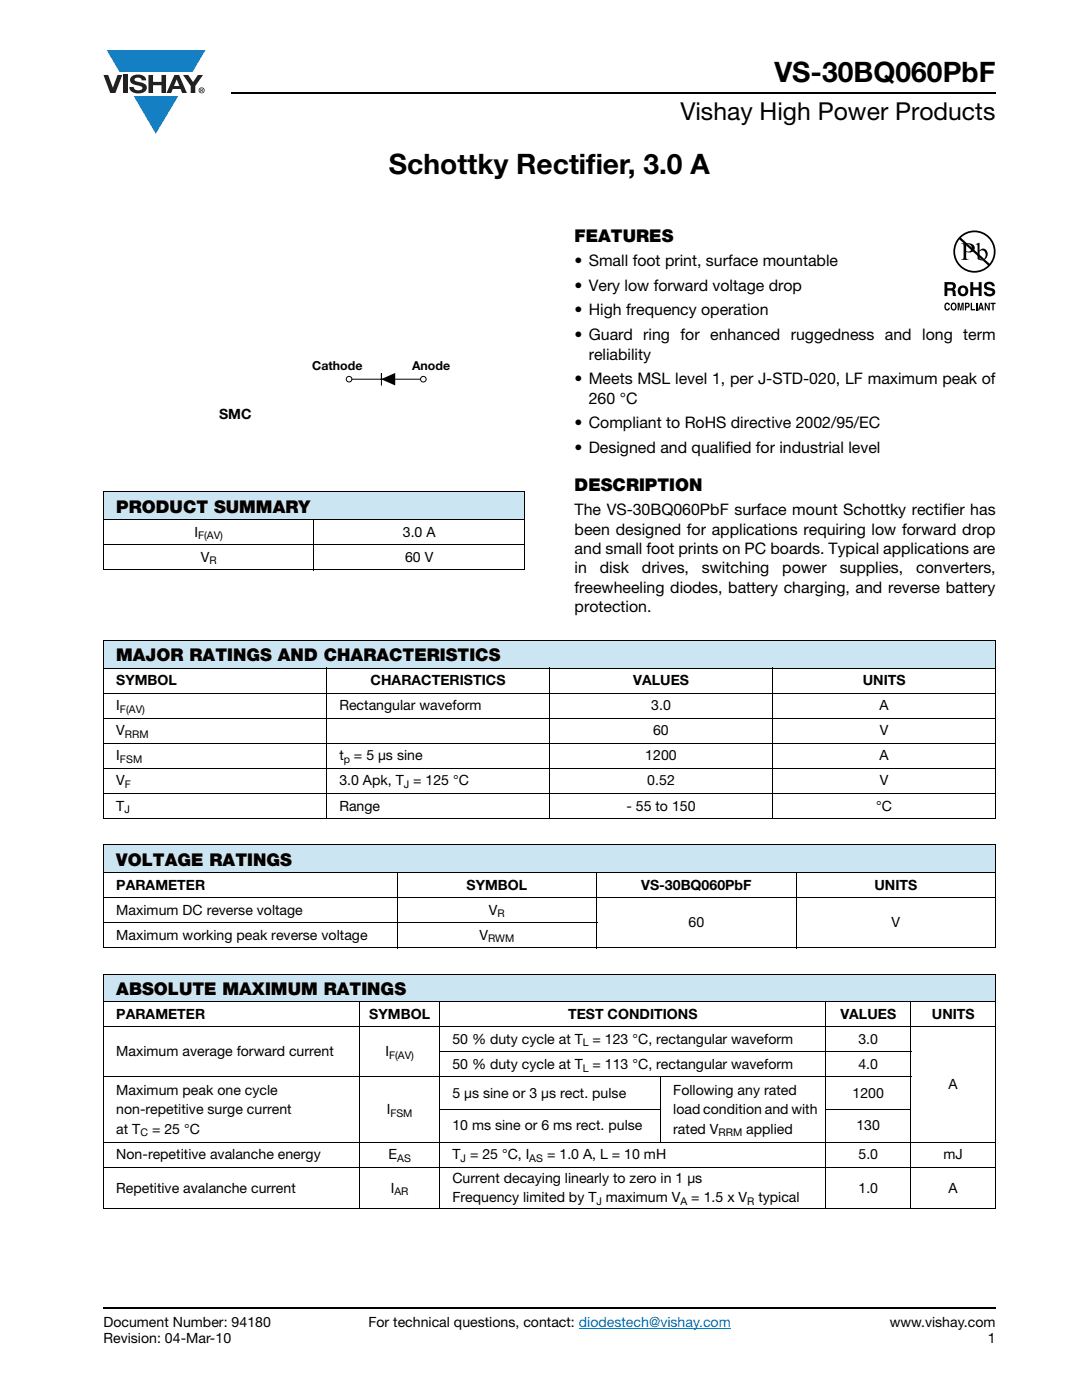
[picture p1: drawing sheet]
<svg xmlns="http://www.w3.org/2000/svg" width="216mm" height="279mm" viewBox="0 0 216 279" stroke-linecap="round" stroke-linejoin="round" font-family="sans-serif">
<defs><g id="words">
<g font-size="5.6">
<text x="154.5" y="16.4">VS-30BQ060PbF</text>
<text x="77.6" y="34.8">Schottky Rectifier, 3.0 A</text>
</g>
<text font-size="4.9" x="135.8" y="24">Vishay High Power Products</text>
<g font-size="3.5">
<text x="114.7" y="48.3">FEATURES</text>
<text x="114.7" y="98.1">DESCRIPTION</text>
<text x="23.2" y="102.3">PRODUCT SUMMARY</text>
<text x="23.2" y="132">MAJOR RATINGS AND CHARACTERISTICS</text>
<text x="23.2" y="172.8">VOLTAGE RATINGS</text>
<text x="23.2" y="198.5">ABSOLUTE MAXIMUM RATINGS</text>
</g>
<g font-size="3.2">
<text x="114.7" y="53">• Small foot print, surface mountable</text>
<text x="114.7" y="58">• Very low forward voltage drop</text>
<text x="114.7" y="62.9">• High frequency operation</text>
<text x="114.7" y="67.9">• Guard ring for enhanced ruggedness and long term</text>
<text x="117.5" y="71.8">reliability</text>
<text x="114.7" y="76.7">• Meets MSL level 1, per J-STD-020, LF maximum peak of</text>
<text x="117.5" y="80.6">260 °C</text>
<text x="114.7" y="85.5">• Compliant to RoHS directive 2002/95/EC</text>
<text x="114.7" y="90.4">• Designed and qualified for industrial level</text>
<text x="114.7" y="102.8">The VS-30BQ060PbF surface mount Schottky rectifier has</text>
<text x="114.7" y="106.7">been designed for applications requiring low forward drop</text>
<text x="114.7" y="110.6">and small foot prints on PC boards. Typical applications are</text>
<text x="114.7" y="114.4">in</text>
<text x="114.7" y="118.3">freewheeling diodes, battery charging, and reverse battery</text>
<text x="119.7" y="114.4">disk</text>
<text x="128.1" y="114.4">drives,</text>
<text x="140.1" y="114.4">switching</text>
<text x="156.1" y="114.4">power</text>
<text x="167.6" y="114.4">supplies,</text>
<text x="182.8" y="114.4">converters,</text>
<text x="114.7" y="122.2">protection.</text>
</g>
<g font-size="2.8">
<text x="43.7" y="83.7">SMC</text>
<text x="38.8" y="107.1">I</text>
<text x="80.4" y="107.1">3.0 A</text>
<text x="40.1" y="112.1">V</text>
<text x="80.8" y="112.1">60 V</text>
<text x="23.2" y="136.8">SYMBOL</text>
<text x="74" y="136.8">CHARACTERISTICS</text>
<text x="126.4" y="136.8">VALUES</text>
<text x="172.2" y="136.8">UNITS</text>
<text x="23.2" y="141.8">I</text>
<text x="67.7" y="141.8">Rectangular waveform</text>
<text x="129.9" y="141.8">3.0</text>
<text x="175.5" y="141.8">A</text>
<text x="23.2" y="146.7">V</text>
<text x="130.3" y="146.7">60</text>
<text x="175.5" y="146.7">V</text>
<text x="23.2" y="151.8">I</text>
<text x="67.7" y="151.8">t</text>
<text x="70.6" y="151.8">= 5 μs sine</text>
<text x="128.8" y="151.8">1200</text>
<text x="175.5" y="151.8">A</text>
<text x="23.2" y="161.8">T</text>
<text x="23.2" y="156.8">V</text>
<text x="67.7" y="156.8">3.0 Apk, T = 125 °C</text>
<text x="67.7" y="161.8">Range</text>
<text x="125" y="161.8">- 55 to 150</text>
<text x="129.2" y="156.8">0.52</text>
<text x="174.8" y="161.8">°C</text>
<text x="175.5" y="156.8">V</text>
<text x="23.2" y="177.5">PARAMETER</text>
<text x="93.1" y="177.5">SYMBOL</text>
<text x="127.9" y="177.5">VS-30BQ060PbF</text>
<text x="174.5" y="177.5">UNITS</text>
<text x="23.2" y="182.5">Maximum DC reverse voltage</text>
<text x="97.6" y="182.5">V</text>
<text x="137.4" y="185">60</text>
<text x="177.9" y="185">V</text>
<text x="23.2" y="187.6">Maximum working peak reverse voltage</text>
<text x="95.7" y="187.6">V</text>
<text x="23.2" y="203.3">PARAMETER</text>
<text x="73.7" y="203.3">SYMBOL</text>
<text x="113.3" y="203.3">TEST CONDITIONS</text>
<text x="167.7" y="203.3">VALUES</text>
<text x="185.9" y="203.3">UNITS</text>
<text x="90.3" y="208.3">50 % duty cycle at T = 123 °C, rectangular waveform</text>
<text x="171.3" y="208.3">3.0</text>
<text x="23.2" y="210.8">Maximum average forward current</text>
<text x="76.9" y="210.8">I</text>
<text x="90.3" y="213.3">50 % duty cycle at T = 113 °C, rectangular waveform</text>
<text x="171.3" y="213.3">4.0</text>
<text x="23.2" y="218.5">Maximum peak one cycle</text>
<text x="90.3" y="219.1">5 μs sine or 3 μs rect. pulse</text>
<text x="134.3" y="218.5">Following any rated</text>
<text x="170.1" y="219.1">1200</text>
<text x="189.3" y="217.3">A</text>
<text x="23.2" y="222.3">non-repetitive surge current</text>
<text x="23.2" y="226.2">at T</text>
<text x="30.3" y="226.2">= 25 °C</text>
<text x="77.2" y="222.3">I</text>
<text x="90.3" y="225.6">10 ms sine or 6 ms rect. pulse</text>
<text x="134.3" y="222.3">load condition and with</text>
<text x="134.3" y="226.2">rated V</text>
<text x="148.9" y="226.2">applied</text>
<text x="170.9" y="225.6">130</text>
<text x="23.2" y="231.4">Non-repetitive avalanche energy</text>
<text x="77.5" y="231.4">E</text>
<text x="90.3" y="231.4">T = 25 °C, I</text>
<text x="109.2" y="231.4">= 1.0 A, L = 10 mH</text>
<text x="171.3" y="231.4">5.0</text>
<text x="188.3" y="231.4">mJ</text>
<text x="23.2" y="238">Repetitive avalanche current</text>
<text x="78" y="238">I</text>
<text x="90.3" y="236.1">Current decaying linearly to zero in 1 μs</text>
<text x="90.3" y="239.9">Frequency limited by T maximum V</text>
<text x="137.9" y="239.9">= 1.5 x V</text>
<text x="151.3" y="239.9">typical</text>
<text x="171.3" y="238">1.0</text>
<text x="189.3" y="238">A</text>
<text x="20.6" y="268.1">Revision: 04-Mar-10</text>
<text x="20.6" y="264.9">Document Number: 94180</text>
<text x="73.5" y="264.9">For technical questions, contact: diodestech@vishay.com</text>
<text x="177.5" y="264.9">www.vishay.com</text>
<text x="197.1" y="268.1">1</text>
</g>
<g font-size="2.5">
<text x="62.3" y="73.9">Cathode</text>
<text x="82.2" y="73.9">Anode</text>
</g>
<g font-size="2.1">
<text x="39.5" y="107.6">F(AV)</text>
<text x="41.8" y="112.6">R</text>
<text x="23.9" y="142.3">F(AV)</text>
<text x="24.9" y="147.3">RRM</text>
<text x="23.9" y="152.3">FSM</text>
<text x="68.6" y="152.3">p</text>
<text x="24.9" y="157.3">F</text>
<text x="80.6" y="157.3">J</text>
<text x="24.8" y="162.3">J</text>
<text x="99.3" y="183">R</text>
<text x="97.4" y="188.1">RWM</text>
<text x="116.3" y="208.9">L</text>
<text x="77.6" y="211.3">F(AV)</text>
<text x="116.3" y="213.8">L</text>
<text x="28" y="226.7">C</text>
<text x="77.9" y="222.8">FSM</text>
<text x="143.4" y="226.7">RRM</text>
<text x="79.2" y="231.9">AS</text>
<text x="91.9" y="231.9">J</text>
<text x="105.6" y="231.9">AS</text>
<text x="78.7" y="238.5">AR</text>
<text x="119" y="240.4">J</text>
<text x="135.8" y="240.4">A</text>
<text x="149.1" y="240.4">R</text>
</g>
</g></defs>
<g fill="#147fc3">
<path d="M21.3 10h19.7l-2.6 4.4h-3.8h-10.8z"/>
<path d="M26.7 19.2h8.9l-4.5 7.5z"/>
</g>
<g fill="#231f20">
<path d="M20.6 15h1l.9 2.5 1-2.5h.9l-1.4 3.6h-1z"/>
<path d="M24.6 15h.9v3.6h-.9z"/>
<path d="M26.3 15.3a2.1 2.1 0 0 1 2.8 .3l.1 .4h-.9a.79 .79 0 0 0-.7-.5 .79 .79 0 0 0-.8 .4l.3 .3 1 .2a1.08 1.08 0 0 1 1.2 1.1 1.08 1.08 0 0 1-1.1 1.1 1.73 1.73 0 0 1-2.4-1.2h.9a.96 .96 0 0 0 .8 .6 .96 .96 0 0 0 .9-.4 1.31 1.31 0 0 0-1.2-.6 1.03 1.03 0 0 1-1.1-.6 1.03 1.03 0 0 1 .2-1.1z"/>
<path d="M29.6 15h.9v1.3h1.7v-1.3h.9v3.6h-.9v-1.6h-1.7v1.6h-.9z"/>
<path d="M36.5 15h1.1l.9 1.4 1-1.4h1l-1.5 2.2v1.4h-.9v-1.4z"/>
<path d="M35.3 15.8l.5 1.4h-1.1zM34.8 15l-1.6 3.6h1l.3-.8h1.5l.3 .8h1l-1.6-3.6z"/>
<path d="M39.8 18a.46 .46 0 0 1 .9 0 .46 .46 0 0 1-.9 0zM39.6 18a.6 .6 0 0 0 1.2 0 .6 .6 0 0 0-1.2 0z"/>
<path d="M40.1 17.8h.2v.2h-.2zM40 17.7v.7h.1v-.3l.4 .3-.2-.3 .2-.2-.1-.2z"/>
</g>
<path d="M115.5 265.1h30.3" fill="none" stroke="#007ec4" stroke-width=".2"/>
<path d="M46.1 18.6h152.5M20.6 261h178" fill="none" stroke="#000" stroke-width=".36"/>
<path d="M20.6 98.2h84v5.5h-84z" fill="#cce5f3"/>
<path d="M20.6 98.2h84.1M20.6 98.3v15.3M104.6 98.3v15.3M20.6 103.7h84.1M20.6 108.7h84.1M20.6 113.7h84.1M62.7 103.6v10.2" fill="none" stroke="#000" stroke-width=".2"/>
<path d="M35.9 54.7h53.9v30.6h-53.9z" fill="#fff"/>
<g fill="none" stroke="#000" stroke-width=".2">
<path d="M70.2 75.7h13.7M76.1 74.5v2.4"/>
<circle cx="69.7" cy="75.7" r=".56"/>
<circle cx="84.5" cy="75.7" r=".56"/>
</g>
<path d="M76 75.7l2.9-1.3v2.5z" fill="#000"/>
<path d="M188.4 46h10.2v16h-10.2z" fill="#fff"/>
<g fill="#000">
<path d="M193.6 56.3h.6v1.1h1.1v-1.1h.6v2.8h-.6v-1.3h-1.1v1.3h-.6zM196.6 56.4a1.15 1.15 0 0 1 1.9 .7h-.6v-.1a.68 .68 0 0 0-.9-.2l-.1 .4 .3 .1a1.29 1.29 0 0 1 1.4 .9 1.17 1.17 0 0 1-1.2 1 1.17 1.17 0 0 1-1.1-1h.6v.2a.67 .67 0 0 0 1.1-.1l-.2-.3-.6-.1a.82 .82 0 0 1-.8-.5 .82 .82 0 0 1 .2-1zM188.6 60.6l.4-.2 .3 .1 .2 .4-.6-.2a.66 .66 0 0 0 .1 1l.3-.3h.2a.54 .54 0 0 1-.4 .6 .54 .54 0 0 1-.6-.5zM191.1 60.4h.4l.2 1.2 .2-1.2h.4v1.5h-.3v-1.2l-.2 1.2h-.2l-.3-1.2v1.2h-.2zM193.7 60.4h.3v1.3h.6v.2h-.9zM194.7 60.4h.3v1.5h-.3zM196.5 60.4h.3l.5 1.1v-1.1h.2v1.5h-.3l-.5-1v1h-.2zM197.6 60.4h1.1v.3h-.4v1.2h-.3v-1.2h-.4z"/>
<path d="M189 56.8v.7h1a.39 .39 0 0 0 0-.7zM188.5 56.3h1.4a.79 .79 0 0 1 .8 .4 .79 .79 0 0 1-.1 .9l-.3 .1a.98 .98 0 0 1 .4 1.2l.1 .2h-.6l-.3-1.1h-.9v1.1h-.5z"/>
<path d="M191.7 47.5a3.9 3.9 0 0 1 5.3-.2 3.9 3.9 0 0 1 .4 5.3zM191.4 47.8l5.8 5.2a3.9 3.9 0 0 1-5.4 .1 3.9 3.9 0 0 1-.4-5.3zM190.2 50.2a4.2 4.2 0 0 0 8.5 0 4.2 4.2 0 0 0-8.5 0z"/>
<path d="M191.9 57.5a.63 .63 0 0 0-.2 .8 .63 .63 0 0 0 .7 .3 .63 .63 0 0 0 .2-.8 .63 .63 0 0 0-.7-.3zM191.1 58a1.1 1.1 0 0 1 2.2 0 1.1 1.1 0 0 1-2.2 0z"/>
<path d="M192.8 48.8v1.3a.75 .75 0 0 0 1.1-.6 .75 .75 0 0 0-1.1-.7zM191.8 48.6a2.81 2.81 0 0 1 2.5 .3 .97 .97 0 0 1-.1 1.2 .97 .97 0 0 1-1.2 .2h-.2v1.1v.2l.5 .3h-1.5l.3-.2 .2-.3v-2.3l-.1-.3z"/>
<path d="M195.5 50.2v1.4l.1 .1a.72 .72 0 0 0 .8-.1 .72 .72 0 0 0 .3-.7 .72 .72 0 0 0-.4-.8 .72 .72 0 0 0-.8 .1zM194.7 48.7l.8-.3v1.7a.89 .89 0 0 1 1.1-.4 .89 .89 0 0 1 .5 1 1.23 1.23 0 0 1-.7 1.2 1.23 1.23 0 0 1-1.3-.2l-.1-2.7z"/>
<path d="M190.1 60.7a.64 .64 0 0 0 .2 1h.1a.64 .64 0 0 0-.1-1.1zM189.9 60.5l.2-.1a.56 .56 0 0 1 .7 .4 .82 .82 0 0 1-.5 1.2h-.2a.89 .89 0 0 1-.2-1.5z"/>
<path d="M192.8 60.7v.4l.4-.1v-.3zM192.5 60.4h.6a.5 .5 0 0 1 .4 .5 .5 .5 0 0 1-.4 .5h-.3v.5h-.3z"/>
<path d="M195.7 60.8l-.1 .6h.3zM195.6 60.4h.3l.4 1.5h-.3v-.3h-.5l-.1 .3h-.3z"/>
</g>
<g fill="#cce5f3">
<path d="M20.6 127.8h178v5.5h-178z"/>
<path d="M20.6 168.6h178v5.5h-178z"/>
<path d="M20.6 194.4h178v5.5h-178z"/>
</g>
<g fill="none" stroke="#000" stroke-width=".2">
<path d="M20.6 127.8h178.1M20.6 133.3h178.1M20.6 138.3h178.1M20.6 127.9v35.4M65.2 133.3v30.1M109.6 133.3v30.1M154.2 133.3v30.1M198.6 127.9v35.4M20.6 143.3h178.1M20.6 148.3h178.1M20.6 153.4h178.1M20.6 158.3h178.1"/>
<path d="M20.6 163.3h178.1M20.6 168.6h178.1M20.6 174.1h178.1M20.6 179.1h178.1M20.6 168.7v20.3M79.3 174.1v15.1M119.1 174.1v15.1M158.9 174.1v15.1M198.6 168.7v20.3M20.6 184.1h98.5M20.6 189.1h178.1M20.6 194.4h178.1"/>
<path d="M20.6 199.9h178.1M20.6 194.5v46.6M71.8 199.8v41.5M87.7 199.8v41.5M164.8 199.8v41.5M181.7 199.8v41.5M198.6 194.5v46.6M20.6 204.9h178.1M20.6 214.9h161.2M87.6 209.9h94.2M131.8 214.8v13.2M20.6 227.9h178.1"/>
<path d="M20.6 232.9h178.1M87.6 221.4h44.3M164.7 221.4h17.1M20.6 241.2h178.1"/>
</g>
<use href="#words"/>
</svg>
